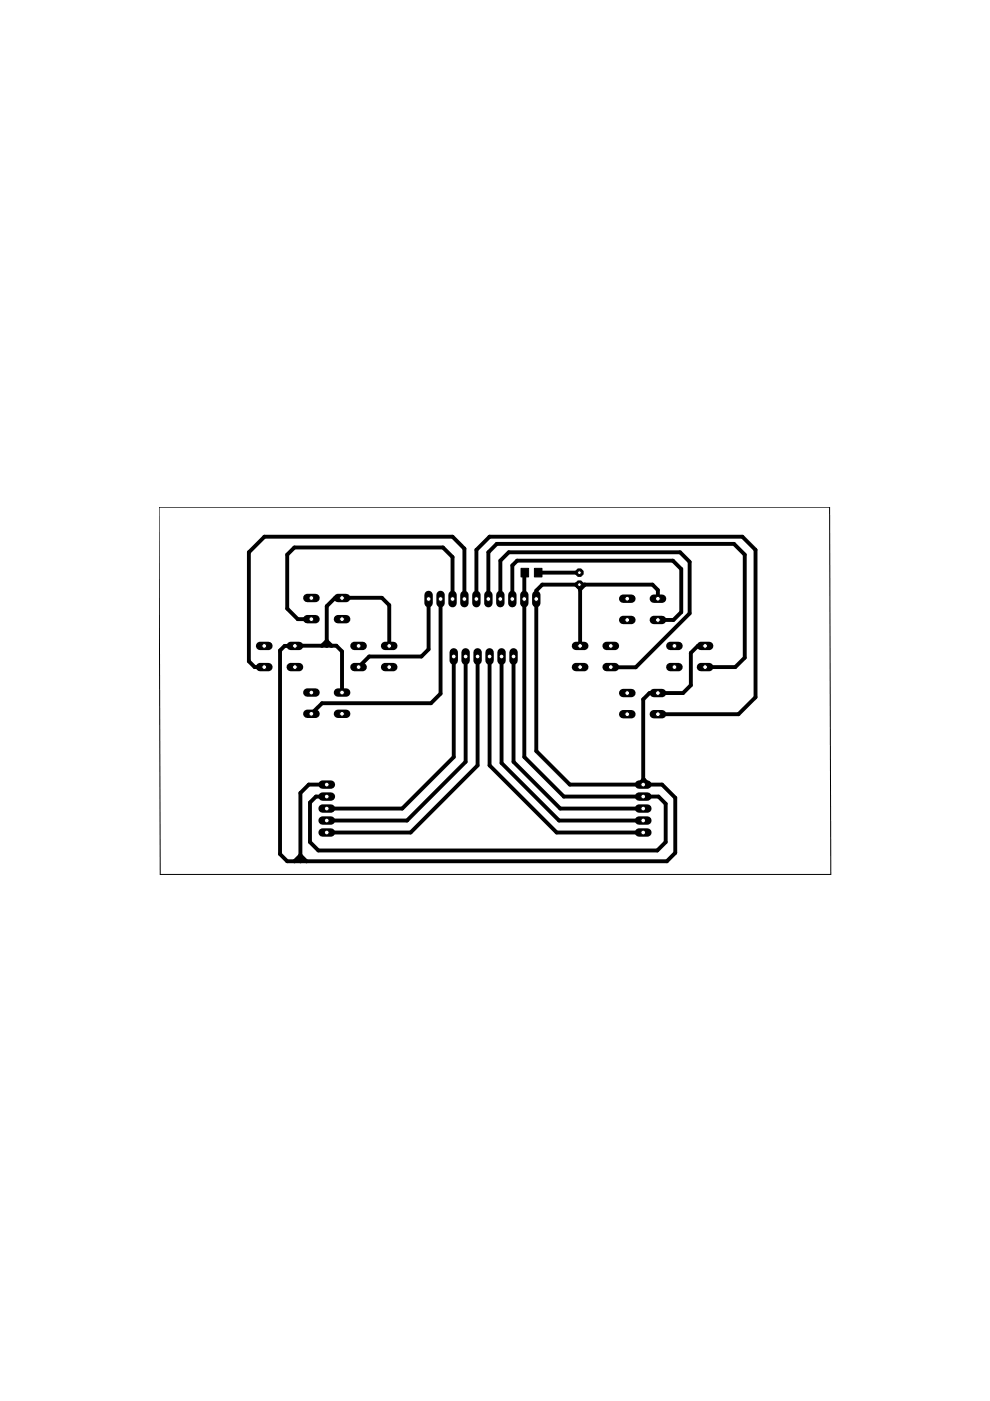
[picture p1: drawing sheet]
<svg xmlns="http://www.w3.org/2000/svg" width="210mm" height="297mm" viewBox="0 0 210 297" stroke-linecap="round" stroke-linejoin="round" font-family="sans-serif">
<path d="M110.5 120.5h1.6v1.8h-1.6zM113.3 120.5h1.6v1.8h-1.6z" fill="#000" stroke="#000" stroke-width=".21"/>
<g fill="none" stroke="#000" stroke-width=".83">
<path d="M68.3 136.9l1-1 1 1M69.3 136.9v-8.4l1.8-1.8h9.9l1.5 1.6v8.6M72.5 126.7v.1M90.9 127v10.7l-1.6 1.5h-11l-2.3 2.2M93.4 127v20.1l-2 2h-23.1l-2.3 2.2M95.9 127v-8.9l-2-2h-31.5l-1.5 1.5v11.4l2.2 2.3h2.9M96.2 139.2v21.3l-10.9 10.9h-16M98.5 127v-10.7l-2.6-2.5h-39.8l-3.3 3.3v23.1l1.2 1.2h2M98.7 139.2v22.3l-12.4 12.5h-17M101 127v-10.4l2.8-2.8h53.6l2.8 2.8v31.2l-3.6 3.6h-17.1M101.3 139.2v23.1l-14.2 14.2h-17.8M103.5 127v-9.9l1.8-1.8h50.3l2.3 2.3v21.8l-2 2h-6.4"/>
<path d="M103.8 139.2v23.1l14.2 14.2h18.4M106.1 127v-8.1l1.8-1.8h36.3l2 2v10.9l-11.4 11.5-5.3-.1M106.3 139.2v22.6l12.2 12.2h17.9M108.6 127v-7.1l1-1h33.1l1.7 1.7v9.2l-1.6 1.6h-3.3M108.9 139.2v22.3l9.9 9.9h17.6M111.3 121.4l-.1 39.1 8.3 8.4h20.1l1.5 1.5v8.1l-1.7 1.8h-71.9l-1.8-1.8v-8.3l1.3-1.3h2.3M114.1 121.4h8.8M122.1 124l.9 .9M122.9 124l.1 .1v12.8M124 124l-1 1M139.5 126.9v-1.8l-1.2-1.1h-23.3l-1.3 1.2v34l7.1 7.1h19.6l2.8 2.8v11.7l-1.8 1.8h-80.5l-1.5-1.5v-43.2l.9-1h11l1.2 1.2v8.7M149.5 136.9h-1.5l-1.5 1.5v6.9l-1.7 1.6h-7.1l-1.3 1.4v18"/>
<path d="M69.3 166.3h-3.8l-1.8 1.8v14.5M135.4 166.3l1-1h.2l1 1M62.4 182.6l1.3-1.3 1.3 1.3"/>
</g>
<path d="M65.2 126.8h1.7" fill="none" stroke="#000" stroke-width="1.8"/>
<circle cx="66" cy="126.8" r=".51" fill="#fff" stroke="#000" stroke-width=".21"/>
<path d="M71.6 126.8h1.8" fill="none" stroke="#000" stroke-width="1.8"/>
<circle cx="72.5" cy="126.8" r=".51" fill="#fff" stroke="#000" stroke-width=".21"/>
<path d="M65.2 131.3h1.7" fill="none" stroke="#000" stroke-width="1.8"/>
<circle cx="66" cy="131.3" r=".51" fill="#fff" stroke="#000" stroke-width=".21"/>
<path d="M71.6 131.3h1.8" fill="none" stroke="#000" stroke-width="1.8"/>
<circle cx="72.5" cy="131.3" r=".51" fill="#fff" stroke="#000" stroke-width=".21"/>
<path d="M65.2 146.8h1.7" fill="none" stroke="#000" stroke-width="1.8"/>
<circle cx="66" cy="146.8" r=".51" fill="#fff" stroke="#000" stroke-width=".21"/>
<path d="M71.6 146.8h1.8" fill="none" stroke="#000" stroke-width="1.8"/>
<circle cx="72.5" cy="146.8" r=".51" fill="#fff" stroke="#000" stroke-width=".21"/>
<path d="M65.2 151.3h1.7" fill="none" stroke="#000" stroke-width="1.8"/>
<circle cx="66" cy="151.3" r=".51" fill="#fff" stroke="#000" stroke-width=".21"/>
<path d="M71.6 151.3h1.8" fill="none" stroke="#000" stroke-width="1.8"/>
<circle cx="72.5" cy="151.3" r=".51" fill="#fff" stroke="#000" stroke-width=".21"/>
<path d="M142.1 136.9h1.8" fill="none" stroke="#000" stroke-width="1.8"/>
<circle cx="143" cy="136.9" r=".51" fill="#fff" stroke="#000" stroke-width=".21"/>
<path d="M148.6 136.9h1.8" fill="none" stroke="#000" stroke-width="1.8"/>
<circle cx="149.5" cy="136.9" r=".51" fill="#fff" stroke="#000" stroke-width=".21"/>
<path d="M142.1 141.4h1.8" fill="none" stroke="#000" stroke-width="1.8"/>
<circle cx="143" cy="141.4" r=".51" fill="#fff" stroke="#000" stroke-width=".21"/>
<path d="M148.6 141.4h1.8" fill="none" stroke="#000" stroke-width="1.8"/>
<circle cx="149.5" cy="141.4" r=".51" fill="#fff" stroke="#000" stroke-width=".21"/>
<path d="M68.4 166.3h1.8" fill="none" stroke="#000" stroke-width="1.8"/>
<circle cx="69.3" cy="166.3" r=".51" fill="#fff" stroke="#000" stroke-width=".21"/>
<path d="M68.4 168.9h1.8" fill="none" stroke="#000" stroke-width="1.8"/>
<circle cx="69.3" cy="168.9" r=".51" fill="#fff" stroke="#000" stroke-width=".21"/>
<path d="M68.4 171.4h1.8" fill="none" stroke="#000" stroke-width="1.8"/>
<circle cx="69.3" cy="171.4" r=".51" fill="#fff" stroke="#000" stroke-width=".21"/>
<path d="M68.4 174h1.8" fill="none" stroke="#000" stroke-width="1.8"/>
<circle cx="69.3" cy="174" r=".51" fill="#fff" stroke="#000" stroke-width=".21"/>
<path d="M68.4 176.5h1.8" fill="none" stroke="#000" stroke-width="1.8"/>
<circle cx="69.3" cy="176.5" r=".51" fill="#fff" stroke="#000" stroke-width=".21"/>
<path d="M135.5 166.3h1.8" fill="none" stroke="#000" stroke-width="1.8"/>
<circle cx="136.4" cy="166.3" r=".51" fill="#fff" stroke="#000" stroke-width=".21"/>
<path d="M135.5 168.9h1.8" fill="none" stroke="#000" stroke-width="1.8"/>
<circle cx="136.4" cy="168.9" r=".51" fill="#fff" stroke="#000" stroke-width=".21"/>
<path d="M135.5 171.4h1.8" fill="none" stroke="#000" stroke-width="1.8"/>
<circle cx="136.4" cy="171.4" r=".51" fill="#fff" stroke="#000" stroke-width=".21"/>
<path d="M135.5 174h1.8" fill="none" stroke="#000" stroke-width="1.8"/>
<circle cx="136.4" cy="174" r=".51" fill="#fff" stroke="#000" stroke-width=".21"/>
<path d="M135.5 176.5h1.8" fill="none" stroke="#000" stroke-width="1.8"/>
<circle cx="136.4" cy="176.5" r=".51" fill="#fff" stroke="#000" stroke-width=".21"/>
<path d="M75.1 136.9h1.8" fill="none" stroke="#000" stroke-width="1.8"/>
<circle cx="76" cy="136.9" r=".51" fill="#fff" stroke="#000" stroke-width=".21"/>
<path d="M81.6 136.9h1.8" fill="none" stroke="#000" stroke-width="1.8"/>
<circle cx="82.5" cy="136.9" r=".51" fill="#fff" stroke="#000" stroke-width=".21"/>
<path d="M75.1 141.4h1.8" fill="none" stroke="#000" stroke-width="1.8"/>
<circle cx="76" cy="141.4" r=".51" fill="#fff" stroke="#000" stroke-width=".21"/>
<path d="M81.6 141.4h1.8" fill="none" stroke="#000" stroke-width="1.8"/>
<circle cx="82.5" cy="141.4" r=".51" fill="#fff" stroke="#000" stroke-width=".21"/>
<path d="M55.1 136.9h1.8" fill="none" stroke="#000" stroke-width="1.8"/>
<circle cx="56" cy="136.9" r=".51" fill="#fff" stroke="#000" stroke-width=".21"/>
<path d="M61.6 136.9h1.8" fill="none" stroke="#000" stroke-width="1.8"/>
<circle cx="62.5" cy="136.9" r=".51" fill="#fff" stroke="#000" stroke-width=".21"/>
<path d="M55.1 141.4h1.8" fill="none" stroke="#000" stroke-width="1.8"/>
<circle cx="56" cy="141.4" r=".51" fill="#fff" stroke="#000" stroke-width=".21"/>
<path d="M61.6 141.4h1.8" fill="none" stroke="#000" stroke-width="1.8"/>
<circle cx="62.5" cy="141.4" r=".51" fill="#fff" stroke="#000" stroke-width=".21"/>
<path d="M122.1 136.9h1.8" fill="none" stroke="#000" stroke-width="1.8"/>
<circle cx="123" cy="136.9" r=".51" fill="#fff" stroke="#000" stroke-width=".21"/>
<path d="M128.6 136.9h1.8" fill="none" stroke="#000" stroke-width="1.8"/>
<circle cx="129.5" cy="136.9" r=".51" fill="#fff" stroke="#000" stroke-width=".21"/>
<path d="M122.1 141.4h1.8" fill="none" stroke="#000" stroke-width="1.8"/>
<circle cx="123" cy="141.4" r=".51" fill="#fff" stroke="#000" stroke-width=".21"/>
<path d="M128.6 141.4h1.8" fill="none" stroke="#000" stroke-width="1.8"/>
<circle cx="129.5" cy="141.4" r=".51" fill="#fff" stroke="#000" stroke-width=".21"/>
<circle cx="122.9" cy="121.4" r=".85" fill="#000" stroke="#000" stroke-width=".21"/>
<circle cx="122.9" cy="121.4" r=".4" fill="#fff" stroke="#000" stroke-width=".21"/>
<circle cx="122.9" cy="124" r=".85" fill="#000" stroke="#000" stroke-width=".21"/>
<circle cx="122.9" cy="124" r=".4" fill="#fff" stroke="#000" stroke-width=".21"/>
<path d="M132.1 126.9h1.8" fill="none" stroke="#000" stroke-width="1.8"/>
<circle cx="133" cy="126.9" r=".51" fill="#fff" stroke="#000" stroke-width=".21"/>
<path d="M138.6 126.9h1.8" fill="none" stroke="#000" stroke-width="1.8"/>
<circle cx="139.5" cy="126.9" r=".51" fill="#fff" stroke="#000" stroke-width=".21"/>
<path d="M132.1 131.4h1.8" fill="none" stroke="#000" stroke-width="1.8"/>
<circle cx="133" cy="131.4" r=".51" fill="#fff" stroke="#000" stroke-width=".21"/>
<path d="M138.6 131.4h1.8" fill="none" stroke="#000" stroke-width="1.8"/>
<circle cx="139.5" cy="131.4" r=".51" fill="#fff" stroke="#000" stroke-width=".21"/>
<path d="M132.1 146.9h1.8" fill="none" stroke="#000" stroke-width="1.8"/>
<circle cx="133" cy="146.9" r=".51" fill="#fff" stroke="#000" stroke-width=".21"/>
<path d="M138.6 146.9h1.8" fill="none" stroke="#000" stroke-width="1.8"/>
<circle cx="139.5" cy="146.9" r=".51" fill="#fff" stroke="#000" stroke-width=".21"/>
<path d="M132.1 151.4h1.8" fill="none" stroke="#000" stroke-width="1.8"/>
<circle cx="133" cy="151.4" r=".51" fill="#fff" stroke="#000" stroke-width=".21"/>
<path d="M138.6 151.4h1.8" fill="none" stroke="#000" stroke-width="1.8"/>
<circle cx="139.5" cy="151.4" r=".51" fill="#fff" stroke="#000" stroke-width=".21"/>
<path d="M90.9 126.1v1.8" fill="none" stroke="#000" stroke-width="1.8"/>
<circle cx="90.9" cy="127" r=".51" fill="#fff" stroke="#000" stroke-width=".21"/>
<path d="M93.4 126.1v1.8" fill="none" stroke="#000" stroke-width="1.8"/>
<circle cx="93.4" cy="127" r=".51" fill="#fff" stroke="#000" stroke-width=".21"/>
<path d="M95.9 126.1v1.8" fill="none" stroke="#000" stroke-width="1.8"/>
<circle cx="95.9" cy="127" r=".51" fill="#fff" stroke="#000" stroke-width=".21"/>
<path d="M98.5 126.1v1.8" fill="none" stroke="#000" stroke-width="1.8"/>
<circle cx="98.5" cy="127" r=".51" fill="#fff" stroke="#000" stroke-width=".21"/>
<path d="M101 126.1v1.8" fill="none" stroke="#000" stroke-width="1.8"/>
<circle cx="101" cy="127" r=".51" fill="#fff" stroke="#000" stroke-width=".21"/>
<path d="M103.5 126.1v1.8" fill="none" stroke="#000" stroke-width="1.8"/>
<circle cx="103.5" cy="127" r=".51" fill="#fff" stroke="#000" stroke-width=".21"/>
<path d="M106.1 126.1v1.8" fill="none" stroke="#000" stroke-width="1.8"/>
<circle cx="106.1" cy="127" r=".51" fill="#fff" stroke="#000" stroke-width=".21"/>
<path d="M108.6 126.1v1.8" fill="none" stroke="#000" stroke-width="1.8"/>
<circle cx="108.6" cy="127" r=".51" fill="#fff" stroke="#000" stroke-width=".21"/>
<path d="M111.2 126.1v1.8" fill="none" stroke="#000" stroke-width="1.8"/>
<circle cx="111.2" cy="127" r=".51" fill="#fff" stroke="#000" stroke-width=".21"/>
<path d="M113.7 126.1v1.8" fill="none" stroke="#000" stroke-width="1.8"/>
<circle cx="113.7" cy="127" r=".51" fill="#fff" stroke="#000" stroke-width=".21"/>
<path d="M96.2 138.3v1.8" fill="none" stroke="#000" stroke-width="1.8"/>
<circle cx="96.2" cy="139.2" r=".51" fill="#fff" stroke="#000" stroke-width=".21"/>
<path d="M98.7 138.3v1.8" fill="none" stroke="#000" stroke-width="1.8"/>
<circle cx="98.7" cy="139.2" r=".51" fill="#fff" stroke="#000" stroke-width=".21"/>
<path d="M101.3 138.3v1.8" fill="none" stroke="#000" stroke-width="1.8"/>
<circle cx="101.3" cy="139.2" r=".51" fill="#fff" stroke="#000" stroke-width=".21"/>
<path d="M103.8 138.3v1.8" fill="none" stroke="#000" stroke-width="1.8"/>
<circle cx="103.8" cy="139.2" r=".51" fill="#fff" stroke="#000" stroke-width=".21"/>
<path d="M106.3 138.3v1.8" fill="none" stroke="#000" stroke-width="1.8"/>
<circle cx="106.3" cy="139.2" r=".51" fill="#fff" stroke="#000" stroke-width=".21"/>
<path d="M108.9 138.3v1.8" fill="none" stroke="#000" stroke-width="1.8"/>
<circle cx="108.9" cy="139.2" r=".51" fill="#fff" stroke="#000" stroke-width=".21"/>
<path d="M33.7 107.5h142.2l.2 77.9h-142.1z" fill="none" stroke="#000" stroke-width=".21"/>
</svg>
